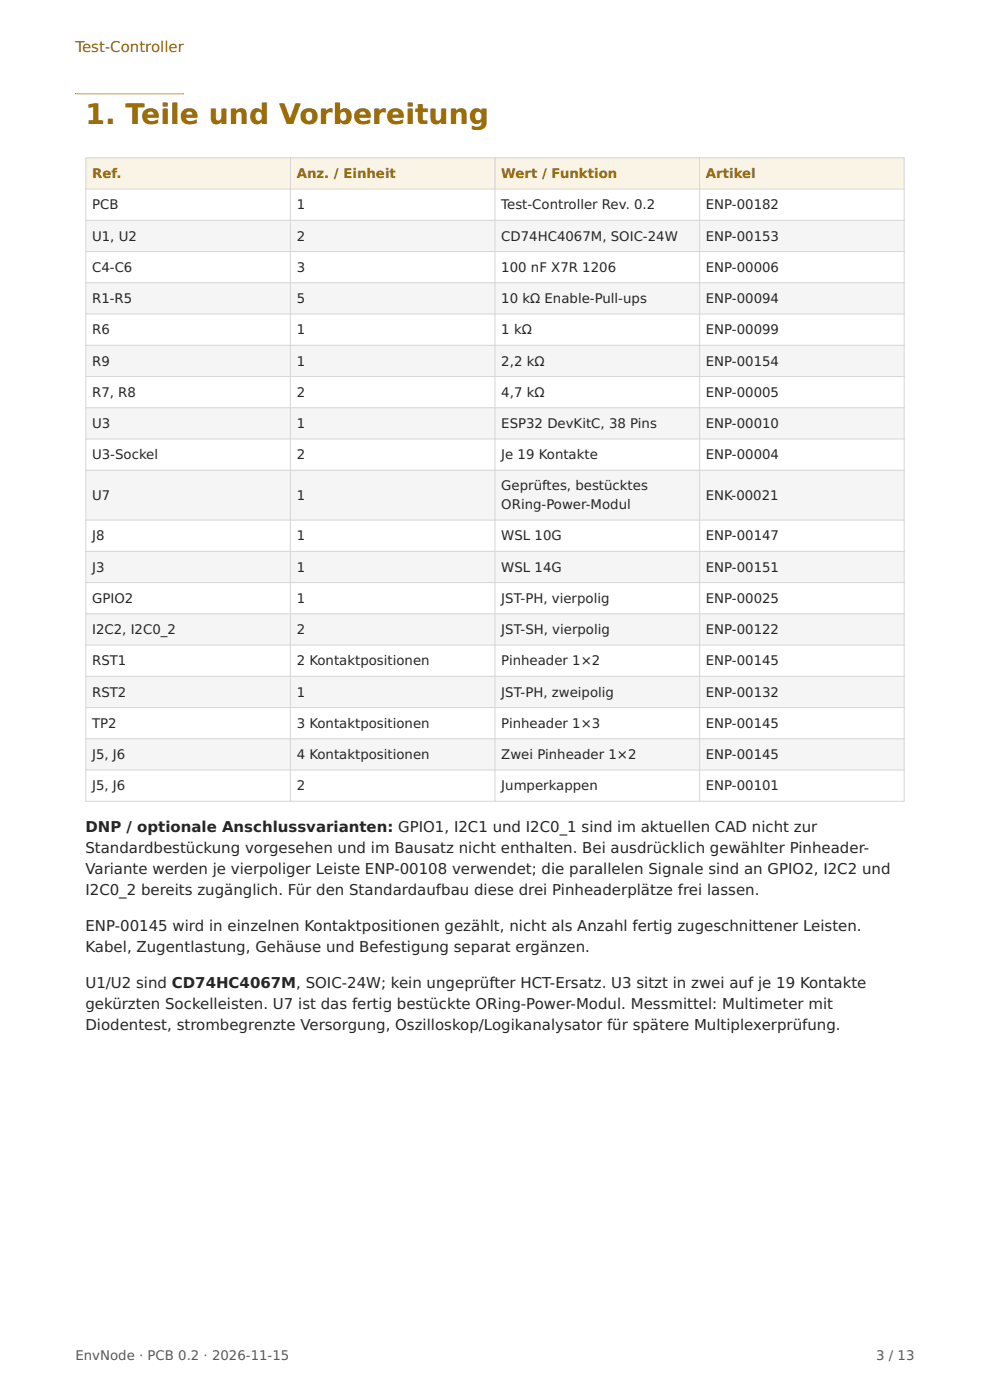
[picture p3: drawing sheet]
<svg xmlns="http://www.w3.org/2000/svg" width="210mm" height="297mm" viewBox="0 0 210 297" stroke-linecap="round" stroke-linejoin="round" font-family="sans-serif">
<defs><g id="words">
<text font-size="6" fill="#9e6c00" x="18.1" y="26.3">1. Teile und Vorbereitung</text>
<text font-size="3.2" fill="#9e6c00" x="16" y="11">Test-Controller</text>
<g font-size="3.2" fill="#262626">
<text x="18.1" y="176.6">DNP / optionale Anschlussvarianten: GPIO1, I2C1 und I2C0_1 sind im aktuellen CAD nicht zur</text>
<text x="18.1" y="181">Standardbestückung vorgesehen und im Bausatz nicht enthalten. Bei ausdrücklich gewählter Pinheader-</text>
<text x="18.1" y="185.5">Variante werden je vierpoliger Leiste ENP-00108 verwendet; die parallelen Signale sind an GPIO2, I2C2 und</text>
<text x="18.1" y="189.9">I2C0_2 bereits zugänglich. Für den Standardaufbau diese drei Pinheaderplätze frei lassen.</text>
<text x="18.1" y="197.5">ENP-00145 wird in einzelnen Kontaktpositionen gezählt, nicht als Anzahl fertig zugeschnittener Leisten.</text>
<text x="18.1" y="202">Kabel, Zugentlastung, Gehäuse und Befestigung separat ergänzen.</text>
<text x="18.1" y="209.6">U1/U2 sind CD74HC4067M, SOIC-24W; kein ungeprüfter HCT-Ersatz. U3 sitzt in zwei auf je 19 Kontakte</text>
<text x="18.1" y="214">gekürzten Sockelleisten. U7 ist das fertig bestückte ORing-Power-Modul. Messmittel: Multimeter mit</text>
<text x="18.1" y="218.5">Diodentest, strombegrenzte Versorgung, Oszilloskop/Logikanalysator für spätere Multiplexerprüfung.</text>
</g>
<g font-size="2.8" fill="#9e6c00">
<text x="19.5" y="37.8">Ref.</text>
<text x="62.9" y="37.8">Anz. / Einheit</text>
<text x="106.3" y="37.8">Wert / Funktion</text>
<text x="149.7" y="37.8">Artikel</text>
</g>
<g font-size="2.8" fill="#262626">
<text x="19.5" y="44.4">PCB</text>
<text x="62.9" y="44.4">1</text>
<text x="106.3" y="44.4">Test-Controller Rev. 0.2</text>
<text x="149.7" y="44.4">ENP-00182</text>
<text x="19.5" y="51">U1, U2</text>
<text x="62.9" y="51">2</text>
<text x="106.3" y="51">CD74HC4067M, SOIC-24W</text>
<text x="149.7" y="51">ENP-00153</text>
<text x="19.5" y="57.7">C4-C6</text>
<text x="62.9" y="57.7">3</text>
<text x="106.3" y="57.7">100 nF X7R 1206</text>
<text x="149.7" y="57.7">ENP-00006</text>
<text x="19.5" y="64.3">R1-R5</text>
<text x="62.9" y="64.3">5</text>
<text x="106.3" y="64.3">10 kΩ Enable-Pull-ups</text>
<text x="149.7" y="64.3">ENP-00094</text>
<text x="19.5" y="70.9">R6</text>
<text x="62.9" y="70.9">1</text>
<text x="106.3" y="70.9">1 kΩ</text>
<text x="149.7" y="70.9">ENP-00099</text>
<text x="19.5" y="77.5">R9</text>
<text x="62.9" y="77.5">1</text>
<text x="106.3" y="77.5">2,2 kΩ</text>
<text x="149.7" y="77.5">ENP-00154</text>
<text x="19.5" y="84.2">R7, R8</text>
<text x="62.9" y="84.2">2</text>
<text x="106.3" y="84.2">4,7 kΩ</text>
<text x="149.7" y="84.2">ENP-00005</text>
<text x="19.5" y="90.8">U3</text>
<text x="62.9" y="90.8">1</text>
<text x="106.3" y="90.8">ESP32 DevKitC, 38 Pins</text>
<text x="149.7" y="90.8">ENP-00010</text>
<text x="19.5" y="97.4">U3-Sockel</text>
<text x="62.9" y="97.4">2</text>
<text x="106.3" y="97.4">Je 19 Kontakte</text>
<text x="149.7" y="97.4">ENP-00004</text>
<text x="19.5" y="106">U7</text>
<text x="62.9" y="106">1</text>
<text x="106.3" y="104.1">Geprüftes, bestücktes</text>
<text x="149.7" y="106">ENK-00021</text>
<text x="106.3" y="108">ORing-Power-Modul</text>
<text x="19.5" y="114.6">J8</text>
<text x="62.9" y="114.6">1</text>
<text x="106.3" y="114.6">WSL 10G</text>
<text x="149.7" y="114.6">ENP-00147</text>
<text x="19.5" y="121.3">J3</text>
<text x="62.9" y="121.3">1</text>
<text x="106.3" y="121.3">WSL 14G</text>
<text x="149.7" y="121.3">ENP-00151</text>
<text x="19.5" y="127.9">GPIO2</text>
<text x="62.9" y="127.9">1</text>
<text x="106.3" y="127.9">JST-PH, vierpolig</text>
<text x="149.7" y="127.9">ENP-00025</text>
<text x="19.5" y="134.5">I2C2, I2C0_2</text>
<text x="62.9" y="134.5">2</text>
<text x="106.3" y="134.5">JST-SH, vierpolig</text>
<text x="149.7" y="134.5">ENP-00122</text>
<text x="19.5" y="141.1">RST1</text>
<text x="62.9" y="141.1">2 Kontaktpositionen</text>
<text x="106.3" y="141.1">Pinheader 1×2</text>
<text x="149.7" y="141.1">ENP-00145</text>
<text x="19.5" y="147.8">RST2</text>
<text x="62.9" y="147.8">1</text>
<text x="106.3" y="147.8">JST-PH, zweipolig</text>
<text x="149.7" y="147.8">ENP-00132</text>
<text x="19.5" y="154.4">TP2</text>
<text x="62.9" y="154.4">3 Kontaktpositionen</text>
<text x="106.3" y="154.4">Pinheader 1×3</text>
<text x="149.7" y="154.4">ENP-00145</text>
<text x="19.5" y="161">J5, J6</text>
<text x="62.9" y="161">4 Kontaktpositionen</text>
<text x="106.3" y="161">Zwei Pinheader 1×2</text>
<text x="149.7" y="161">ENP-00145</text>
<text x="19.5" y="167.6">J5, J6</text>
<text x="62.9" y="167.6">2</text>
<text x="106.3" y="167.6">Jumperkappen</text>
<text x="149.7" y="167.6">ENP-00101</text>
</g>
<g font-size="2.8" fill="#595959">
<text x="16" y="288.5">EnvNode · PCB 0.2 · 2026-11-15</text>
<text x="185.9" y="288.5">3 / 13</text>
</g>
</g></defs>
<g fill="#faf4e6">
<path d="M18.2 33.5h43.4v6.6h-43.4z"/>
<path d="M61.6 33.5h43.4v6.6h-43.4z"/>
<path d="M105 33.5h43.4v6.6h-43.4z"/>
<path d="M148.4 33.5h43.4v6.6h-43.4z"/>
</g>
<g fill="#f5f5f5">
<path d="M18.2 46.7h43.4v6.7h-43.4z"/>
<path d="M61.6 46.7h43.4v6.7h-43.4z"/>
<path d="M105 46.7h43.4v6.7h-43.4z"/>
<path d="M148.4 46.7h43.4v6.7h-43.4z"/>
<path d="M18.2 60h43.4v6.6h-43.4z"/>
<path d="M61.6 60h43.4v6.6h-43.4z"/>
<path d="M105 60h43.4v6.6h-43.4z"/>
<path d="M148.4 60h43.4v6.6h-43.4z"/>
<path d="M18.2 73.2h43.4v6.7h-43.4z"/>
<path d="M61.6 73.2h43.4v6.7h-43.4z"/>
<path d="M105 73.2h43.4v6.7h-43.4z"/>
<path d="M148.4 73.2h43.4v6.7h-43.4z"/>
<path d="M18.2 86.5h43.4v6.6h-43.4z"/>
<path d="M61.6 86.5h43.4v6.6h-43.4z"/>
<path d="M105 86.5h43.4v6.6h-43.4z"/>
<path d="M148.4 86.5h43.4v6.6h-43.4z"/>
<path d="M18.2 99.8h43.4v10.5h-43.4z"/>
<path d="M61.6 99.8h43.4v10.5h-43.4z"/>
<path d="M105 99.8h43.4v10.5h-43.4z"/>
<path d="M148.4 99.8h43.4v10.5h-43.4z"/>
<path d="M18.2 117h43.4v6.6h-43.4z"/>
<path d="M61.6 117h43.4v6.6h-43.4z"/>
<path d="M105 117h43.4v6.6h-43.4z"/>
<path d="M148.4 117h43.4v6.6h-43.4z"/>
<path d="M18.2 130.2h43.4v6.6h-43.4z"/>
<path d="M61.6 130.2h43.4v6.6h-43.4z"/>
<path d="M105 130.2h43.4v6.6h-43.4z"/>
<path d="M148.4 130.2h43.4v6.6h-43.4z"/>
<path d="M18.2 143.5h43.4v6.6h-43.4z"/>
<path d="M61.6 143.5h43.4v6.6h-43.4z"/>
<path d="M105 143.5h43.4v6.6h-43.4z"/>
<path d="M148.4 143.5h43.4v6.6h-43.4z"/>
<path d="M18.2 156.7h43.4v6.7h-43.4z"/>
<path d="M61.6 156.7h43.4v6.7h-43.4z"/>
<path d="M105 156.7h43.4v6.7h-43.4z"/>
<path d="M148.4 156.7h43.4v6.7h-43.4z"/>
</g>
<g fill="none" stroke="#d6d6d6" stroke-width=".21">
<path d="M18.1 33.5h173.8M18.2 33.4v136.7M61.6 33.4v136.7M105 33.4v136.7M148.4 33.4v136.7M191.8 33.4v136.7M18.1 40.1h173.8M18.1 46.7h173.8M18.1 53.4h173.8M18.1 60h173.8M18.1 66.6h173.8M18.1 73.2h173.8"/>
<path d="M18.1 79.9h173.8M18.1 86.5h173.8M18.1 93.1h173.8M18.1 99.8h173.8M18.1 110.3h173.8M18.1 117h173.8M18.1 123.6h173.8M18.1 130.2h173.8M18.1 136.8h173.8M18.1 143.5h173.8M18.1 150.1h173.8M18.1 156.7h173.8"/>
<path d="M18.1 163.4h173.8M18.1 170h173.8"/>
</g>
<path d="M16 19.8h23zM16 19.8h23v.2h-23z" fill-rule="evenodd" fill="#cc9319"/>
<use href="#words"/>
</svg>
